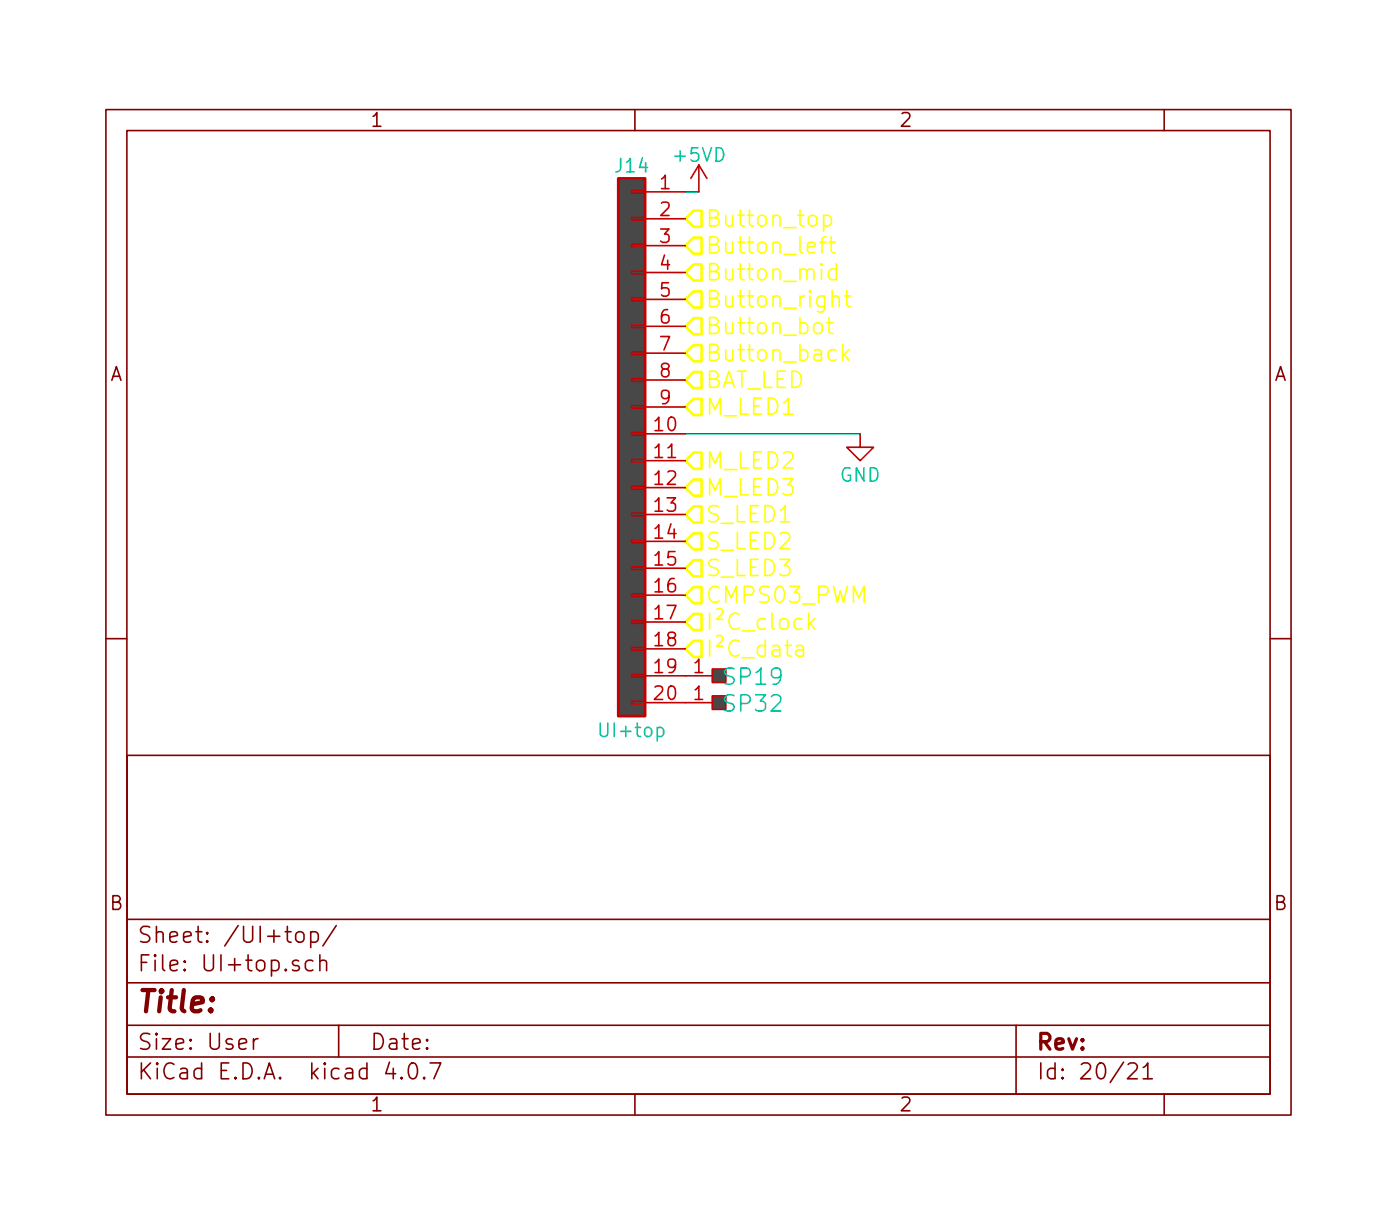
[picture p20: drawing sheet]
<svg xmlns="http://www.w3.org/2000/svg" width="132mm" height="115mm" viewBox="0 0 132 115" stroke-linecap="round" stroke-linejoin="round" font-family="sans-serif">
<g fill="none" stroke="#840000" stroke-width=".15">
<path d="M10 10.4h112v95h-112zM12 12.3h108v91.1h-108zM35.3 11l.3-.4v1.3M35.3 11.9h.7M60 10.4v1.9M85.2 10.7l.2-.1h.3l.2 .1 .1 .3-.8 .9h.8M110 10.4v1.9M10.6 35.9l.4-1.3 .4 1.3M10.7 35.6h.6M120.6 35.9l.4-1.3 .4 1.3M120.7 35.6h.6M10 60.3h2"/>
<path d="M12 71.4h108v32h-108zM120 60.3h2M10.7 85.2h.5a.29 .29 0 0 0 .2-.4 .29 .29 0 0 0-.3-.2h-.4v1.3h.5a.35 .35 0 0 0 .2-.4 .35 .35 0 0 0-.3-.3M12 99.9h108M12 96.9h108M12 92.9h108M12 86.9h108M13.4 90.9h.5M14.1 90.2h-.7v1.5M14.1 97.7l-.2-.1-.5 .1a.35 .35 0 0 0-.1 .4 .35 .35 0 0 0 .3 .2 .62 .62 0 0 1 .5 .4 .37 .37 0 0 1-.2 .4h-.6M14.1 87.6l-.2-.1-.5 .1a.35 .35 0 0 0-.1 .4 .35 .35 0 0 0 .3 .2 .62 .62 0 0 1 .5 .4 .37 .37 0 0 1-.2 .4l-.6-.1M14.7 90.2l-.1 .1 .1 .1v-.1v-.1v.2"/>
<path d="M14.7 90.7v1M14.8 97.6l-.1 .1 .1 .1 .1-.1-.1-.1v.2M14.8 88.2a.38 .38 0 0 1 .6 0v.8M14.8 87.5v1.5M14.8 98.1v1M15.3 98.1h.8l-.8 1h.8M15.4 90.2v1.3l.2 .2M16.1 88.5l.7-.1-.1-.3-.4-.1-.2 .2v.6v.1l.2 .1 .4-.1M16.1 91.2l.7-.1-.1-.3-.4-.1-.2 .2v.6l.1 .1 .1 .1 .4-.1M16.6 98.6l.7-.1v-.3l-.4-.1-.3 .2v.6l.1 .2h.2h.4M17.3 88.5l.8-.1-.1-.3-.4-.1-.3 .2v.6l.1 .1 .2 .1 .4-.1M17.4 91.6h.1l-.1 .1v-.1v.1"/>
<path d="M17.4 90.8h.1l-.1 .1v-.1v.1M18 99l.1 .1h-.1h-.1l.1-.1v.1M18 98.2l.1 .1h-.1h-.1l.1-.1v.1M18.5 88h.6M18.7 87.5v1.3l.2 .2h.2M19.3 90.2v1.2l.3 .3h.3l.3-.3v-1.2M19.6 88.9h.1l-.1 .1-.1-.1h.1v.1M19.6 88.1l.1 .1h-.1h-.1l.1-.1v.1M19.9 97.6v1.2l.2 .3h.3l.3-.3v-1.2M20.9 90.2v1.5M21.6 91.2h1.1M21.9 98.2a.37 .37 0 0 0-.5 .1v.1a.54 .54 0 0 0 .5 .3l.1 .1-.1 .3h-.1h-.4"/>
<path d="M22.2 90.6v1.1M22.5 87.4l-1.3 2M22.6 98.6l.7-.1-.1-.3-.4-.1-.2 .2v.6l.1 .2h.1h.4M23 87.5v1.2l.3 .3h.3l.3-.3v-1.2M23.2 90.7h.6M23.4 90.2v1.3l.2 .2h.2M24 98.1v1M24.3 90.8a.41 .41 0 0 1 .7 .2v.4a.41 .41 0 0 1-.4 .3 .41 .41 0 0 1-.4-.3zM24.4 98.1l-.3 .1-.1 .2M24.6 87.5v1.5M25.3 88.5h1.1M25.7 90.8a.48 .48 0 0 1 .6 0l.1 .2-.1 .6a.48 .48 0 0 1-.6 0"/>
<path d="M25.7 90.7v1.5M25.9 87.9v1.1M26.9 88h.6M27 91.6h.1l-.1 .1-.1-.1h.1v.1M27.2 87.5v1.3l.2 .2h.1M28 88.2a.41 .41 0 0 1 .7 .1v.4a.41 .41 0 0 1-.4 .3 .41 .41 0 0 1-.4-.3zM28.2 90.8a.37 .37 0 0 0-.6 .1v.1a.54 .54 0 0 0 .6 .3l.1 .1-.1 .2-.1 .1-.5-.1M29.4 88.1a.48 .48 0 0 1 .6 .1l.1 .1-.1 .6a.48 .48 0 0 1-.6 0M29.4 88v1.5M29.6 90.8l-.5-.1-.2 .3v.6l.2 .1 .5-.1M30.2 90.8a.38 .38 0 0 1 .7 .1v.8M30.2 90.2v1.5"/>
<path d="M31.8 87.4l-1.3 2M32 96.9v3M35.4 97.6a.79 .79 0 0 1 .8 .5 .79 .79 0 0 1-.3 1h-.5zM36.9 98.2l.1-.1 .4 .1 .1 .9M37.5 98.5l-.5 .1-.2 .2 .1 .3h.1h.5M38 98.1h.6M38.2 97.6v1.3l.2 .2h.2M39 98.6l.7-.1-.1-.3-.4-.1-.2 .2v.6l.1 .2h.1h.4M40.4 99v.1h-.1l.1-.1v.1M40.4 98.2v.1h-.1l.1-.1v.1M96 96.9v6.5M120.7 85.2h.5a.29 .29 0 0 0 .2-.4 .29 .29 0 0 0-.3-.2h-.4v1.3h.5a.35 .35 0 0 0 .2-.4 .35 .35 0 0 0-.3-.3"/>
<path d="M13.4 100.4v1.5M13.6 101.1l.6 .8M14.2 100.4l-.8 .9M14.9 100.4l-.1 .1 .1 .1v-.1v-.1v.2M14.9 100.9v1M16.4 100.6a.56 .56 0 0 0-.6-.1 .56 .56 0 0 0-.3 .6 .62 .62 0 0 0 .2 .7 .62 .62 0 0 0 .7 0M17.1 101l.1-.1 .5 .1v.9M17.7 101.3l-.5 .1-.2 .2 .1 .2 .1 .1 .5-.1M19 101l-.4-.1-.3 .3 .1 .6 .2 .1 .4-.1M19 100.4v1.5M20.9 101.1h.5M21.6 100.4h-.7v1.5h.7"/>
<path d="M22.3 101.8v.1l-.1-.1h.1v.1M23 100.4a.79 .79 0 0 1 .8 .5 .79 .79 0 0 1-.3 .9l-.5 .1zM24.5 101.8v.1l-.1-.1h.1v.1M25 101.9l.5-1.5 .5 1.5M25.1 101.5h.7M26.5 101.8v.1l-.1-.1h.1v.1M29.5 100.4v1.5M29.6 101.4l.4 .5M30 100.9l-.5 .6M30.7 100.4l-.1 .1 .1 .1 .1-.1-.1-.1v.2M30.7 100.9v1M32 101l-.4-.1-.3 .3 .1 .6 .2 .1 .4-.1"/>
<path d="M32.7 101l.1-.1 .5 .1v.9M33.3 101.3l-.5 .1-.2 .2 .1 .2 .1 .1 .5-.1M34.7 101l-.5-.1-.2 .3v.6l.2 .1 .5-.1M34.7 100.4v1.5M35.3 104l.3-.4v1.3M35.3 104.9h.7M36.8 100.3l-.4 1.1h1M37.2 100.9v1M37.9 101.8h.1l-.1 .1v-.1v.1M38.7 100.6a.35 .35 0 0 1 .4-.2 .35 .35 0 0 1 .3 .3 .88 .88 0 0 1-.3 1.2h-.2a.9 .9 0 0 1-.2-1.3zM40.1 101.8h.1l-.1 .1-.1-.1h.1v.1M40.6 100.4h1.1l-.7 1.5"/>
<path d="M60 103.4v2M85.2 103.8l.2-.2h.3l.2 .2 .1 .2-.8 .9h.8M98.3 100.4v1.5M99.7 101l-.4-.1-.3 .3 .1 .6 .2 .1 .4-.1M99.7 100.4v1.5M100.4 101.8h.1l-.1 .1-.1-.1h.1v.1M100.4 101l.1 .1h-.1h-.1l.1-.1v.1M102.2 100.6l.2-.2 .5 .1a.37 .37 0 0 1 .1 .6l-.9 .8h.9M103.8 100.6a.35 .35 0 0 1 .3-.2 .35 .35 0 0 1 .3 .3 .88 .88 0 0 1-.3 1.2h-.1a.9 .9 0 0 1-.2-1.3zM106.2 100.3l-1.3 2M106.6 100.6l.2-.2 .5 .1a.37 .37 0 0 1 .1 .6l-.9 .8h1M108 100.9l.5-.5v1.5"/>
<path d="M108 101.9h.9M110 103.4v2"/>
</g>
<path d="M98.3 98.4h.6a.41 .41 0 0 0 .3-.4 .41 .41 0 0 0-.3-.4h-.6v1.5M98.7 98.4l.5 .7M99.8 98.6l.7-.1-.1-.3-.4-.1-.2 .2v.6v.2h.2h.4M101 98.1l.3 1 .4-1M102.3 99l.1 .1h-.1h-.1l.1-.1v.1M102.3 98.2l.1 .1h-.1h-.1l.1-.1v.1" fill="none" stroke="#840000" stroke-width=".3"/>
<path d="M13.5 93.5h1.1M14 93.5l-.2 2M15.2 94.2l-.2 1.3M15.3 93.5l-.1 .1v.1l.2-.1-.1-.1-.1 .2M15.9 94.2h.7M16.2 93.5l-.2 1.8 .1 .1 .4 .1M17.4 93.5l-.2 1.8v.1l.2 .1M18.2 94.9l1-.2-.1-.4-.6-.1-.2 .1-.1 .2-.1 .8 .1 .1 .2 .1h.3l.2-.1M19.9 95.4h.1l-.1 .1-.1-.1h.1v.1M20.1 94.3v.1l-.1 .1-.1-.1 .2-.1-.1 .2" fill="none" stroke="#840000" stroke-width=".41"/>
<g fill="none" stroke="#ff0" stroke-width=".15">
<path d="M70 19.8v1.3v.2l.3 .1M70.8 19.8v1.3l.1 .2 .3 .1M75.6 19.8v1.3l.1 .2 .3 .1M67.1 20.6h.5a.37 .37 0 0 0 .3-.4 .37 .37 0 0 0-.3-.4h-.5v1.6h.5a.4 .4 0 0 0 .4-.4 .4 .4 0 0 0-.2-.4h-.2M67.1 28.2h.5a.37 .37 0 0 0 .3-.4 .37 .37 0 0 0-.3-.4h-.5v1.6h.5a.4 .4 0 0 0 .4-.3 .4 .4 0 0 0-.2-.4l-.2-.1M67.1 25.6h.5a.37 .37 0 0 0 .3-.3 .37 .37 0 0 0-.3-.4h-.5v1.5h.5a.4 .4 0 0 0 .4-.3 .4 .4 0 0 0-.2-.4l-.2-.1M67.1 30.7h.5a.37 .37 0 0 0 .3-.3 .37 .37 0 0 0-.3-.4h-.5v1.5h.5a.4 .4 0 0 0 .4-.3 .4 .4 0 0 0-.2-.4l-.2-.1M67.1 23.1h.5a.37 .37 0 0 0 .3-.4 .37 .37 0 0 0-.3-.3h-.5v1.5h.5a.4 .4 0 0 0 .4-.3 .4 .4 0 0 0-.2-.4l-.2-.1M67.1 35.8h.5a.37 .37 0 0 0 .3-.4 .37 .37 0 0 0-.3-.3h-.5v1.5h.5a.4 .4 0 0 0 .4-.3 .4 .4 0 0 0-.2-.4l-.2-.1M67.1 39.1v-1.5l.5 1.1 .5-1.1v1.5M67.1 33.3h.5a.37 .37 0 0 0 .3-.4 .37 .37 0 0 0-.3-.4h-.5v1.6h.5a.4 .4 0 0 0 .4-.4 .4 .4 0 0 0-.2-.4h-.2M68.4 36.6l.5-1.5 .5 1.5"/>
<path d="M68.5 39.3h1.1M68.5 36.2h.7M68.6 20.3v.8a.38 .38 0 0 0 .6 .1M68.6 28v.8a.38 .38 0 0 0 .6 0M68.6 25.4v.8a.38 .38 0 0 0 .6 .1M68.6 30.5v.8a.38 .38 0 0 0 .6 .1M68.6 22.9v.8a.38 .38 0 0 0 .6 0M68.6 33v.8a.38 .38 0 0 0 .6 .1M69.2 20.3v1.1M69.2 22.9v1M69.2 25.4v1M69.2 28v1"/>
<path d="M69.2 30.5v1M69.2 33v1.1M69.7 35.1h.8M69.7 20.3h.6M69.7 28h.6M69.7 25.4h.6M69.7 30.5h.6M69.7 22.9h.6M69.7 33h.6M70 27.4v1.4v.1l.3 .1M70 24.9v1.3v.2h.3M70 30v1.3v.1l.3 .1"/>
<path d="M70 22.4v1.3v.1l.3 .1M70 32.5v1.3v.2l.3 .1M70 37.6v1.5h.7M70.1 35.1v1.5M70.6 20.3h.6M70.6 28h.6M70.6 25.4h.6M70.6 30.5h.6M70.6 22.9h.6M70.6 33h.6M70.7 36.7h1.2M70.8 27.4v1.4l.1 .1 .3 .1"/>
<path d="M70.8 24.9v1.3l.1 .2h.3M70.8 30v1.3l.1 .1 .3 .1M70.8 22.4v1.3l.1 .1 .3 .1M70.8 32.5v1.3l.1 .2 .3 .1M71.2 38.3h.5M71.7 20.5a.42 .42 0 0 1 .4-.2 .42 .42 0 0 1 .3 .3v.5a.43 .43 0 0 1-.4 .3 .43 .43 0 0 1-.4-.3zM71.7 28.1a.42 .42 0 0 1 .4-.1 .42 .42 0 0 1 .3 .3v.4a.43 .43 0 0 1-.4 .3 .43 .43 0 0 1-.4-.3zM71.7 25.6a.42 .42 0 0 1 .4-.2 .42 .42 0 0 1 .3 .3v.5a.43 .43 0 0 1-.4 .2 .43 .43 0 0 1-.4-.2zM71.7 30.6a.42 .42 0 0 1 .4-.1 .42 .42 0 0 1 .3 .3v.4a.43 .43 0 0 1-.4 .3 .43 .43 0 0 1-.4-.3zM71.7 23a.42 .42 0 0 1 .4-.1 .42 .42 0 0 1 .3 .3v.4a.43 .43 0 0 1-.4 .3 .43 .43 0 0 1-.4-.3zM71.7 33.2a.42 .42 0 0 1 .4-.2 .42 .42 0 0 1 .3 .3v.5a.43 .43 0 0 1-.4 .3 .43 .43 0 0 1-.4-.3zM72 37.6h-.8v1.5h.8"/>
<path d="M72.2 35.1v1.5h.7M72.6 37.6a.8 .8 0 0 1 .9 .5 .8 .8 0 0 1-.3 1h-.6zM73.1 20.5a.38 .38 0 0 1 .6 .1v.8M73.1 28.1a.38 .38 0 0 1 .6 .1v.8M73.1 25.6a.38 .38 0 0 1 .6 0v.8M73.1 30.6a.38 .38 0 0 1 .6 .1v.8M73.1 23a.38 .38 0 0 1 .6 .1v.8M73.1 33.2a.38 .38 0 0 1 .6 .1v.8M73.1 20.3v1.1M73.1 22.9v1M73.1 25.4v1M73.1 28v1"/>
<path d="M73.1 30.5v1M73.1 33v1.1M73.5 35.8h.5M74 38l.3-.2 .2-.2v1.5M74 39.1h.9M74.1 21.5h1.1M74.1 29.1h1.1M74.1 26.6h1.1M74.1 31.7h1.1M74.1 24h1.1M74.1 34.2h1.1M74.2 35.1h-.7v1.5h.7"/>
<path d="M74.8 35.1a.8 .8 0 0 1 .9 .5 .8 .8 0 0 1-.3 .9l-.6 .1zM75.4 20.3h.6M75.6 25.6a.38 .38 0 0 1 .7 0v.8M75.6 30.6a.48 .48 0 0 1 .7 0v.6a.48 .48 0 0 1-.7 .2M75.6 22.4v1.3l.2 .2M75.6 33.1a.48 .48 0 0 1 .7 .1v.6a.48 .48 0 0 1-.7 .2M75.6 25.4v1M75.6 28v1M75.6 30v1.5M75.6 32.5v1.6M76 28a.4 .4 0 0 0-.4 .3M76.3 25.6a.35 .35 0 0 1 .3-.2 .35 .35 0 0 1 .3 .2v.8"/>
<path d="M76.3 23.4l.7-.2v-.2l-.5-.1-.2 .2v.6l.1 .1 .1 .1 .5-.1M76.5 20.5a.42 .42 0 0 1 .4-.2 .42 .42 0 0 1 .3 .3v.5a.43 .43 0 0 1-.4 .3 .43 .43 0 0 1-.4-.3zM76.5 27.4v.1v.1l.1-.1-.1-.1v.2M76.5 28v1M77 30.6a.42 .42 0 0 1 .4-.1 .42 .42 0 0 1 .3 .3v.4a.43 .43 0 0 1-.4 .3 .43 .43 0 0 1-.4-.3zM77 33.1l.1-.1 .4 .1 .1 .2v.8M77.5 22.9h.6M77.6 24.9l-.1 .1 .1 .1 .1-.1-.1-.1v.2M77.6 33.4l-.5 .1a.3 .3 0 0 0-.2 .3 .3 .3 0 0 0 .2 .3l.5-.1M77.6 25.4v1M77.8 20.4a.48 .48 0 0 1 .7 .1l.1 .6a.48 .48 0 0 1-.8 .2M77.8 20.3v1.6"/>
<path d="M77.9 28v1.2a.43 .43 0 0 1-.6 .2M77.9 28a.48 .48 0 0 0-.6 .1l-.1 .6a.48 .48 0 0 0 .7 .2M78.1 22.4h-.4v.2v1.3M78.1 30.5h.6M78.3 30v1.3l.1 .1 .3 .1M78.3 22.9h.6M78.5 22.4v1.3l.1 .1 .3 .1M78.6 28.1a.38 .38 0 0 1 .7 .1v.8M78.6 27.4v1.6M79 33.1a.48 .48 0 0 0-.7 .1v.6a.48 .48 0 0 0 .7 .2M79 25.5a.48 .48 0 0 0-.6 .1l-.1 .6a.48 .48 0 0 0 .7 .2M79 24.9v1.5"/>
<path d="M79.6 32.5v1.6M79.8 33.5l.4 .6M79.8 28h.6M80 27.4v1.4l.1 .1 .3 .1M80.2 33l-.6 .6M67.1 44.2v-1.5l.5 1.1 .5-1.1v1.5M67.1 46.8v-1.6l.5 1.1 .5-1.1v1.6M67.1 57.9v1.6M67.7 57.6l.4-.1a.31 .31 0 0 1 .1 .5l-.5 .5h.6M67.9 52.9a.62 .62 0 0 0-.8 .1 .36 .36 0 0 0 .2 .6 .53 .53 0 0 1 .6 .3 .4 .4 0 0 1-.3 .5l-.6-.1M67.9 47.8a.62 .62 0 0 0-.8 .1 .36 .36 0 0 0 .2 .6 .53 .53 0 0 1 .6 .4 .4 .4 0 0 1-.3 .4l-.6-.1M67.9 50.4a.62 .62 0 0 0-.8 .1 .36 .36 0 0 0 .2 .5 .53 .53 0 0 1 .6 .4 .4 .4 0 0 1-.3 .4h-.6"/>
<path d="M67.9 55.5a.62 .62 0 0 0-.7 0 .62 .62 0 0 0-.2 .8 .58 .58 0 0 0 .3 .5 .58 .58 0 0 0 .6 0M68.1 54.5h1.2M68.1 49.4h1.2M68.1 52h1.2M68.5 44.4h1.1M68.5 46.9h1.1M68.6 56.9v-1.5l.5 1.1 .5-1.1v1.5M69.7 52.8v1.6h.7M69.7 47.8v1.5h.7M69.7 50.3v1.5h.7M69.8 58.1a.62 .62 0 0 0-.7 0 .62 .62 0 0 0-.2 .7 .58 .58 0 0 0 .3 .6 .58 .58 0 0 0 .6-.1M70 42.7v1.5h.7"/>
<path d="M70 45.2v1.6h.7M70.1 59.6h1.2M70.3 56.2h.6a.42 .42 0 0 0 .3-.4 .42 .42 0 0 0-.3-.4h-.6v1.5M70.9 53.6h.5M70.9 48.5h.5M70.9 51h.5M71.2 43.4h.5M71.2 46h.5M71.7 52.8h-.8v1.6h.8M71.7 47.8h-.8v1.5h.8M71.7 50.3h-.8v1.5h.8M72 42.7h-.8v1.5h.8"/>
<path d="M72 45.2h-.8v1.6h.8M72.3 52.8a.8 .8 0 0 1 .9 .5 .8 .8 0 0 1-.3 1l-.6 .1zM72.3 47.8a.8 .8 0 0 1 .9 .5 .8 .8 0 0 1-.3 .9l-.6 .1zM72.3 50.3a.8 .8 0 0 1 .9 .5 .8 .8 0 0 1-.3 1h-.6zM72.3 58.5a.48 .48 0 0 0-.6 .1l-.1 .6a.48 .48 0 0 0 .7 .2M72.6 42.7a.8 .8 0 0 1 .9 .5 .8 .8 0 0 1-.3 .9l-.6 .1zM72.6 45.2a.8 .8 0 0 1 .9 .5 .8 .8 0 0 1-.3 1l-.6 .1zM72.7 55.5a.62 .62 0 0 0-.8 0 .36 .36 0 0 0 .2 .6 .53 .53 0 0 1 .6 .4 .4 .4 0 0 1-.3 .4l-.6-.1M72.9 57.9v1.3l.3 .3M73.4 55.5a.36 .36 0 0 1 .4-.1 .36 .36 0 0 1 .2 .3 .85 .85 0 0 1-.3 1.2h-.1a.89 .89 0 0 1-.2-1.4zM73.7 52.8h.9l-.5 .6a.44 .44 0 0 1 .5 .3v.4l-.1 .2-.6 .1-.2-.2M73.7 48.2l.3-.2 .2-.2v1.5"/>
<path d="M73.7 50.5l.3-.2h.3a.42 .42 0 0 1 .2 .7l-.8 .8h.9M73.7 58.6a.42 .42 0 0 1 .5-.2 .42 .42 0 0 1 .3 .3v.5a.43 .43 0 0 1-.4 .3 .43 .43 0 0 1-.4-.3zM73.7 49.3h.9M74 45.2h.9l-.5 .6a.44 .44 0 0 1 .5 .3v.4l-.1 .2-.6 .1-.2-.2M74 42.8l.3-.1h.3a.42 .42 0 0 1 .3 .6l-.9 .9h.9M74.6 55.4h1l-.5 .6a.44 .44 0 0 1 .5 .3v.3l-.2 .2-.6 .1-.2-.1M75.8 58.5a.48 .48 0 0 0-.7 .1l-.1 .6a.48 .48 0 0 0 .8 .2M75.8 57.1h1.2M76.4 57.9v1.6M76.6 58.9l.4 .6M77 58.4l-.6 .6M77.4 56.2h.6a.42 .42 0 0 0 .3-.4 .42 .42 0 0 0-.3-.4h-.6v1.5"/>
<path d="M78.8 55.4l.3 1.5 .3-1.1 .3 1.1 .4-1.5M80.6 56.9v-1.5l.6 1.1 .5-1.1v1.5M67.1 60.5v1.5M67.7 60.1l.4-.1a.31 .31 0 0 1 .1 .5l-.5 .6h.6M69.8 60.6a.62 .62 0 0 0-.7 0 .62 .62 0 0 0-.2 .7 .58 .58 0 0 0 .3 .6 .58 .58 0 0 0 .6-.1M70.1 62.1h1.2M72.3 61.1a.48 .48 0 0 0-.6 0l-.1 .6a.48 .48 0 0 0 .7 .2M72.3 60.5v1.5M73 61.1l.2-.1 .4 .1 .1 .1v.8M73.7 61.3l-.5 .1a.3 .3 0 0 0-.3 .3 .3 .3 0 0 0 .3 .3l.5-.1M74.2 61h.6M74.4 60.5v1.3l.1 .1 .3 .1"/>
<path d="M75.3 61.1l.1-.1 .4 .1 .1 .1v.8M75.9 61.3l-.5 .1a.3 .3 0 0 0-.2 .3 .3 .3 0 0 0 .2 .3l.5-.1"/>
</g>
<g fill="none" stroke="#ff0" stroke-width=".25">
<path d="M65.5 19.9h.8v1.5h-.8l-.7-.7zM65.5 27.5h.8v1.5h-.8l-.7-.7zM65.5 25h.8v1.5h-.8l-.7-.8zM65.5 30.1h.8v1.5h-.8l-.7-.8zM65.5 22.4h.8v1.6h-.8l-.7-.8zM65.5 35.1h.8v1.6h-.8l-.7-.8zM65.5 37.7h.8v1.5h-.8l-.7-.8zM65.5 32.6h.8v1.5h-.8l-.7-.7zM65.5 42.8h.8v1.5h-.8l-.7-.8zM65.5 52.9h.8v1.5h-.8l-.7-.7zM65.5 45.3h.8v1.5h-.8l-.7-.7zM65.5 47.8h.8v1.6h-.8l-.7-.8z"/>
<path d="M65.5 50.4h.8v1.5h-.8l-.7-.8zM65.5 55.5h.8v1.5h-.8l-.7-.8zM65.5 58h.8v1.5h-.8l-.7-.7zM65.5 60.5h.8v1.6h-.8l-.7-.8z"/>
</g>
<path d="M64.8 18.1h1.2M64.8 41h16.5" fill="none" stroke="#00c200" stroke-width=".15"/>
<g fill="none" stroke="#c20000" stroke-width=".15">
<path d="M59.7 18h1.3v.3h-1.3zM61 18.1h3.8M62.5 16.9l.4-.3v1.2M62.5 19.2l.2-.1h.3a.28 .28 0 0 1 .2 .3v.2l-.8 .8h.8M62.5 17.8h.7M66 15.6l-.7 1.3M66 15.6v2.5M66 15.6l.8 1.3M59.7 38.3h1.3v.3h-1.3zM59.7 35.8h1.3v.2h-1.3zM59.7 33.2h1.3v.3h-1.3zM59.7 30.7h1.3v.3h-1.3z"/>
<path d="M59.7 28.2h1.3v.2h-1.3zM59.7 25.6h1.3v.3h-1.3zM59.7 23.1h1.3v.2h-1.3zM59.7 20.5h1.3v.3h-1.3zM61 20.7h3.8M61 23.2h3.8M61 25.7h3.8M61 28.3h3.8M61 30.8h3.8M61 33.4h3.8M61 35.9h3.8M61 38.4h3.8"/>
<path d="M61.9 39.8l.4-.4v1.3M62.4 21.6h.8l-.4 .5a.35 .35 0 0 1 .4 .2v.5l-.2 .1h-.4l-.2-.1M62.4 31.8h.9l-.6 1.3M62.7 34.9l-.2-.3 .1-.2a.45 .45 0 0 1 .6 0v.2l-.1 .2-.4 .1-.1 .1a.41 .41 0 0 0 .1 .6h.3l.2-.1a.41 .41 0 0 0-.2-.6M62.8 24.1l-.3 .9h.8M63.1 29.3a.47 .47 0 0 0-.6 .5v.5l.2 .2h.3l.2-.1v-.6a.45 .45 0 0 0-.6 0l-.1 .2M63.1 24.6v.8M63.2 26.7h-.6l-.1 .6 .2-.1h.3l.2 .1v.6l-.2 .1h-.3l-.2-.1M63.2 37.4l-.2 .3-.4-.1-.1-.2 .1-.4a.45 .45 0 0 1 .6 0 .85 .85 0 0 1-.3 1.1h-.3M63.2 39.5l.3-.1a.79 .79 0 0 1 0 1.3h-.1a.83 .83 0 0 1-.2-1.2zM59.7 58.6h1.3v.3h-1.3zM59.7 56.1h1.3v.3h-1.3z"/>
<path d="M59.7 53.6h1.3v.2h-1.3zM59.7 51h1.3v.3h-1.3zM59.7 48.5h1.3v.2h-1.3zM59.7 45.9h1.3v.3h-1.3zM59.7 43.4h1.3v.3h-1.3zM59.7 40.9h1.3v.2h-1.3zM61 41h3.8M61 43.5h3.8M61 46.1h3.8M61 48.6h3.8M61 51.1h3.8M61 53.7h3.8"/>
<path d="M61 56.2h3.8M61 58.8h3.8M61.9 42.3l.4-.3v1.2M61.9 44.8l.4-.3v1.3M61.9 47.4l.4-.4v1.3M61.9 49.9l.4-.3v1.2M61.9 52.5l.4-.4v1.3M61.9 55l.4-.3v1.2M61.9 57.5l.4-.3v1.3M61.9 40.7h.7M61.9 43.2h.7M61.9 45.8h.7"/>
<path d="M61.9 48.3h.7M61.9 50.8h.7M61.9 53.4h.7M61.9 55.9h.7M61.9 58.5h.7M63 47h.8l-.4 .5a.35 .35 0 0 1 .4 .2v.5l-.2 .1h-.4l-.2-.1M63 57.2h.9l-.6 1.3M63.1 42.3l.4-.3v1.2M63.1 44.6l.2-.1h.3a.28 .28 0 0 1 .2 .3v.2l-.8 .8h.8M63.1 43.2h.7M63.4 49.5l-.3 .9h.8M63.7 54.7a.47 .47 0 0 0-.6 .5v.5l.2 .2h.3l.2-.1v-.6a.45 .45 0 0 0-.6 0l-.1 .2"/>
<path d="M63.7 50v.8M63.8 52.1h-.6l-.1 .6 .2-.1h.3l.2 .1v.6l-.2 .1h-.3l-.2-.1M81.3 41v1.3h1.2l-1.2 1.2-1.3-1.2h1.3M59.7 66.3h1.3v.2h-1.3zM59.7 63.7h1.3v.3h-1.3zM59.7 61.2h1.3v.2h-1.3zM61 66.4h6.3M61 61.3h3.8M61 63.8h6.3M61.9 64.9l.2-.1h.3a.28 .28 0 0 1 .2 .4v.1l-.8 .8h.8M61.9 60.1l.4-.4v1.3M61.9 62.6l.4-.3v1.2"/>
<path d="M61.9 61h.7M61.9 63.5h.7M63.2 64.9l.3-.1a.79 .79 0 0 1 0 1.3h-.1a.83 .83 0 0 1-.2-1.2zM63.3 60.3l-.2-.3 .1-.2a.45 .45 0 0 1 .6 0v.2l-.1 .2-.4 .1-.1 .1a.41 .41 0 0 0 .1 .6h.3l.2-.1a.41 .41 0 0 0-.2-.6M63.8 62.8l-.2 .3-.4-.1-.1-.2 .1-.4a.45 .45 0 0 1 .6 0 .85 .85 0 0 1-.3 1.1h-.3M65.7 62.6l.3-.3v1.2M65.7 65.2l.3-.4v1.3M65.7 63.5h.7M65.7 66.1h.7M67.3 63.2h1.3v1.3h-1.3zM67.3 65.8h1.3v1.2h-1.3z"/>
</g>
<g fill="none" stroke="#00c2c2" stroke-width=".15">
<path d="M58.6 15v.9a.43 .43 0 0 1-.4 .3M59.2 15.3l.4-.3v1.2M59.2 16.2h.7M60.7 14.9l-.3 .9h.8M61 15.4v.8M63.8 14.7h.9M64.3 14.3v.9M66 14h-.6l-.1 .5 .2-.1h.3l.2 .1v.6l-.2 .1h-.3l-.2-.1M66.4 14l.4 1.2 .4-1.2M67.7 14a.66 .66 0 0 1 .7 .4 .66 .66 0 0 1-.3 .8h-.4zM80.3 44.2a.51 .51 0 0 0-.6 .1 .51 .51 0 0 0-.1 .6 .47 .47 0 0 0 .2 .5 .47 .47 0 0 0 .6-.1v-.4h-.3M81.6 44.2v1.3l-.7-1.3v1.3"/>
<path d="M82.2 44.2a.66 .66 0 0 1 .8 .4 .66 .66 0 0 1-.3 .8l-.5 .1zM56.7 68.3v1l.2 .3h.3l.2-.3v-1M58 68.3v1.3M58.6 69.1h1M59.1 68.6v1M60 68.7h.5M60.2 68.3v1.1l.1 .1 .2 .1M61 68.9a.34 .34 0 0 1 .3-.2 .34 .34 0 0 1 .3 .3v.3a.34 .34 0 0 1-.4 .3 .34 .34 0 0 1-.3-.3zM62.1 68.8l.1-.1a.4 .4 0 0 1 .5 .3v.3a.39 .39 0 0 1-.6 .2M62.1 68.7v1.3M69.4 63.2a.62 .62 0 0 0-.8 .1 .36 .36 0 0 0 .2 .5 .53 .53 0 0 1 .6 .4 .4 .4 0 0 1-.3 .4h-.6M69.4 65.7a.62 .62 0 0 0-.8 .1 .36 .36 0 0 0 .2 .6 .53 .53 0 0 1 .6 .3 .4 .4 0 0 1-.3 .5l-.6-.1"/>
<path d="M70 63.9h.6a.42 .42 0 0 0 .3-.4 .42 .42 0 0 0-.3-.4h-.6v1.5M70 66.5h.6a.42 .42 0 0 0 .3-.4 .42 .42 0 0 0-.3-.4h-.6v1.5M71.4 65.7h.9l-.5 .5a.44 .44 0 0 1 .5 .3v.4l-.1 .2-.6 .1-.2-.2M71.5 63.5l.3-.2 .1-.2v1.5M71.5 64.6h.8M72.9 65.8l.2-.1h.4a.42 .42 0 0 1 .2 .6l-.9 .9h1M73.8 63.8a.48 .48 0 0 1-.5 .3 .48 .48 0 0 1-.4-.3l.1-.5a.48 .48 0 0 1 .7 0 1 1 0 0 1-.3 1.3h-.3"/>
</g>
<g fill="#484848" stroke="#484848" stroke-width=".09">
<path d="M58.4 16.9h2.6v50.8h-2.6z"/>
<path d="M67.3 63.2h1.3v1.3h-1.3z"/>
<path d="M67.3 65.8h1.3v1.2h-1.3z"/>
</g>
<path d="M58.4 16.9h2.6v50.8h-2.6z" fill="none" stroke="#c20000" stroke-width=".25"/>
</svg>
